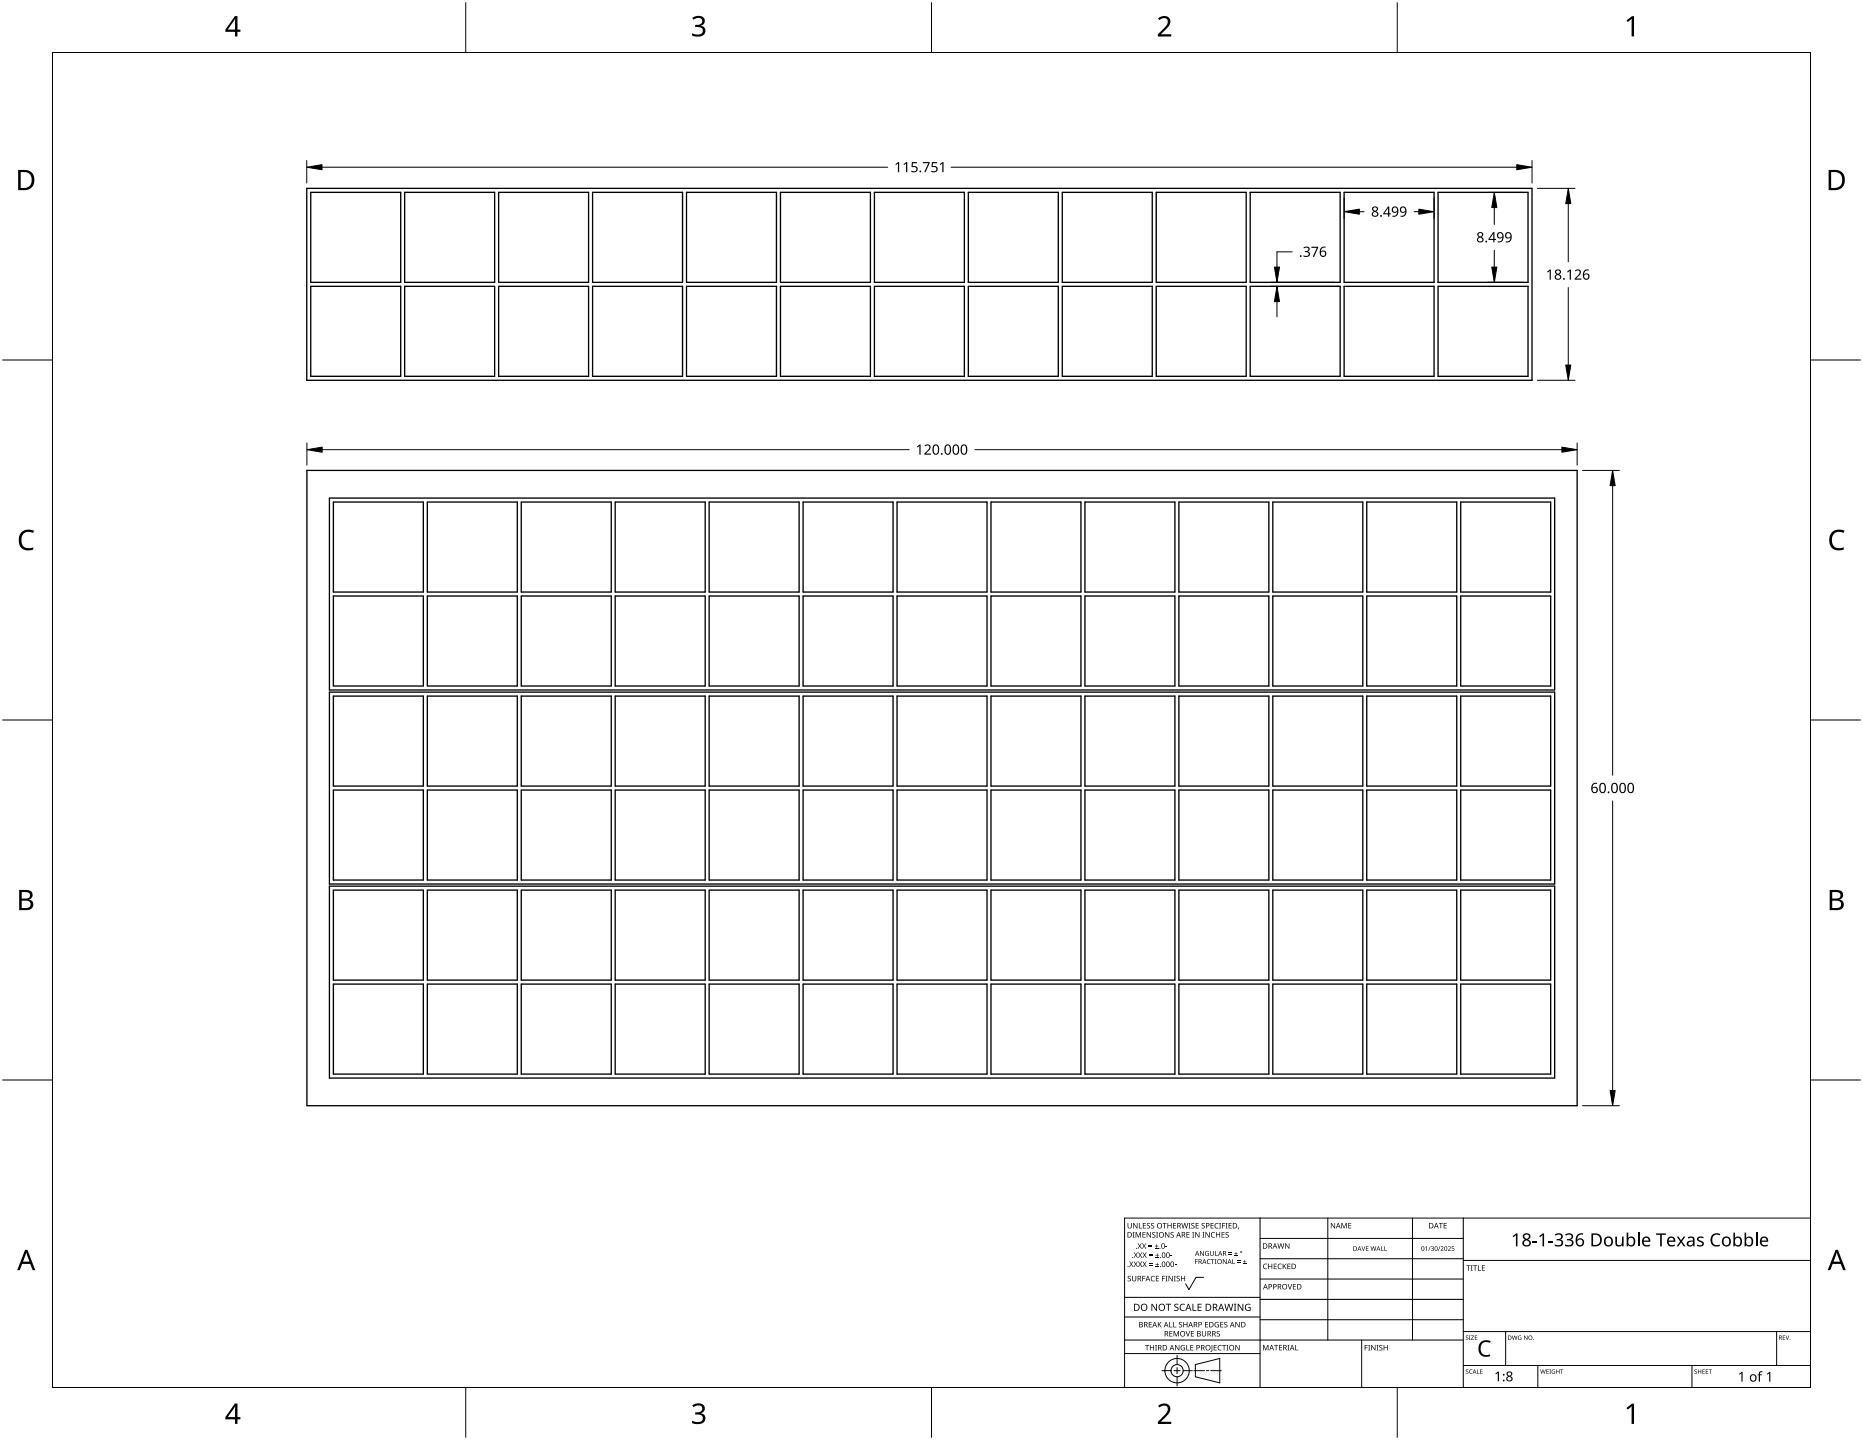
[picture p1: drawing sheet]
<svg xmlns="http://www.w3.org/2000/svg" width="559mm" height="432mm" viewBox="0 0 559 432" stroke-linecap="round" stroke-linejoin="round" font-family="sans-serif">
<g fill="none" stroke="#000" stroke-width=".4">
<path d="M92 56.5h367.5v57.5h-367.5zM93.2 57.7h27v27h-27zM121.4 57.7h27v27h-27zM149.6 57.7h26.9v27h-26.9zM177.7 57.7h27v27h-27zM205.9 57.7h27v27h-27zM234.1 57.7h27v27h-27zM262.3 57.7h27v27h-27zM290.5 57.7h26.9v27h-26.9zM318.6 57.7h27v27h-27zM346.8 57.7h27v27h-27zM375 57.7h27v27h-27z"/>
<path d="M403.2 57.7h26.9v27h-26.9zM431.3 57.7h27v27h-27zM93.2 85.9h27v26.9h-27zM121.4 85.9h27v26.9h-27zM149.6 85.9h26.9v26.9h-26.9zM177.7 85.9h27v26.9h-27zM205.9 85.9h27v26.9h-27zM234.1 85.9h27v26.9h-27zM262.3 85.9h27v26.9h-27zM290.5 85.9h26.9v26.9h-26.9zM318.6 85.9h27v26.9h-27zM346.8 85.9h27v26.9h-27z"/>
<path d="M375 85.9h27v26.9h-27zM403.2 85.9h26.9v26.9h-26.9zM431.3 85.9h27v26.9h-27zM92.1 141.1h381v190.5h-381zM98.8 149.4h367.5v57.5h-367.5zM100 150.5h27v27h-27zM128.2 150.5h27v27h-27zM156.4 150.5h26.9v27h-26.9zM184.5 150.5h27v27h-27zM212.7 150.5h27v27h-27zM240.9 150.5h27v27h-27zM269.1 150.5h27v27h-27z"/>
<path d="M297.2 150.5h27v27h-27zM325.4 150.5h27v27h-27zM353.6 150.5h27v27h-27zM381.8 150.5h27v27h-27zM410 150.5h26.9v27h-26.9zM438.1 150.5h27v27h-27zM100 178.7h27v27h-27zM128.2 178.7h27v27h-27zM156.4 178.7h26.9v27h-26.9zM184.5 178.7h27v27h-27zM212.7 178.7h27v27h-27zM240.9 178.7h27v27h-27z"/>
<path d="M269.1 178.7h27v27h-27zM297.2 178.7h27v27h-27zM325.4 178.7h27v27h-27zM353.6 178.7h27v27h-27zM381.8 178.7h27v27h-27zM410 178.7h26.9v27h-26.9zM438.1 178.7h27v27h-27zM98.8 207.5h367.5v57.6h-367.5zM100 208.7h27v27h-27zM128.2 208.7h27v27h-27zM156.4 208.7h26.9v27h-26.9zM184.5 208.7h27v27h-27z"/>
<path d="M212.7 208.7h27v27h-27zM240.9 208.7h27v27h-27zM269.1 208.7h27v27h-27zM297.2 208.7h27v27h-27zM325.4 208.7h27v27h-27zM353.6 208.7h27v27h-27zM381.8 208.7h27v27h-27zM410 208.7h26.9v27h-26.9zM438.1 208.7h27v27h-27zM100 236.9h27v27h-27zM128.2 236.9h27v27h-27zM156.4 236.9h26.9v27h-26.9z"/>
<path d="M184.5 236.9h27v27h-27zM212.7 236.9h27v27h-27zM240.9 236.9h27v27h-27zM269.1 236.9h27v27h-27zM297.2 236.9h27v27h-27zM325.4 236.9h27v27h-27zM353.6 236.9h27v27h-27zM381.8 236.9h27v27h-27zM410 236.9h26.9v27h-26.9zM438.1 236.9h27v27h-27zM98.8 265.7h367.5v57.6h-367.5zM100 266.9h27v27h-27z"/>
<path d="M128.2 266.9h27v27h-27zM156.4 266.9h26.9v27h-26.9zM184.5 266.9h27v27h-27zM212.7 266.9h27v27h-27zM240.9 266.9h27v27h-27zM269.1 266.9h27v27h-27zM297.2 266.9h27v27h-27zM325.4 266.9h27v27h-27zM353.6 266.9h27v27h-27zM381.8 266.9h27v27h-27zM410 266.9h26.9v27h-26.9zM438.1 266.9h27v27h-27z"/>
<path d="M100 295.1h27v27h-27zM128.2 295.1h27v27h-27zM156.4 295.1h26.9v27h-26.9zM184.5 295.1h27v27h-27zM212.7 295.1h27v27h-27zM240.9 295.1h27v27h-27zM269.1 295.1h27v27h-27zM297.2 295.1h27v27h-27zM325.4 295.1h27v27h-27zM353.6 295.1h27v27h-27zM381.8 295.1h27v27h-27zM410 295.1h26.9v27h-26.9z"/>
<path d="M438.1 295.1h27v27h-27z"/>
</g>
<path d="M15.7 15.7h527.4v400.4h-527.4z" fill="none" stroke="#000" stroke-width=".3"/>
<path d="M139.7 .8v14.9M279.4 .8v14.9M419.1 .8v14.9M.8 108h14.9M543.1 108h14.9M.8 215.9h14.9M543.1 215.9h14.9M.8 323.9h14.9M543.1 323.9h14.9M139.7 416.1v14.9M279.4 416.1v14.9M419.1 416.1v14.9" fill="none" stroke="#000" stroke-width=".3"/>
<g fill="#000">
<path d="M207.6 5.4a2.36 2.36 0 0 1 3.8 .5 1.49 1.49 0 0 1-1.3 1.8 1.62 1.62 0 0 1 1.5 1.8 1.62 1.62 0 0 1-1.8 1.5l-2.2-.3v-.7a2.16 2.16 0 0 0 3.2-.5 1.23 1.23 0 0 0-1.7-1.4h-.6v-.6a1.55 1.55 0 0 0 2.1-1.2 1.51 1.51 0 0 0-2.6-.4zM347.4 5.5a2.07 2.07 0 0 1 2.1-.8 2.07 2.07 0 0 1 1.6 1.7 4 4 0 0 1-1.6 2.6l-1.3 1.3h3.1v.7h-4v-.7l1.6-1.6a2.6 2.6 0 0 0 1.2-2.8 1.64 1.64 0 0 0-2.3 .1zM487.9 6.1l1.6-1.2h.6v6h-.7v-5.3l-1.1 1zM6.4 159.7a3.4 3.4 0 0 1 3.8-.5l-.3 .6a2.3 2.3 0 0 0-2.7 .1 2.3 2.3 0 0 0-.7 2.6 2.15 2.15 0 0 0 3.1 1.7l.4-.1v.7a3 3 0 0 1-3.5-.4 3 3 0 0 1-.8-3.4zM549.4 159.7a3.4 3.4 0 0 1 3.9-.5l-.3 .6a2.3 2.3 0 0 0-2.7 .1 2.3 2.3 0 0 0-.8 2.6 2.15 2.15 0 0 0 3.1 1.7l.4-.1v.7a3 3 0 0 1-3.4-.4 3 3 0 0 1-.8-3.4zM207.6 421.4a2.36 2.36 0 0 1 3.8 .6 1.49 1.49 0 0 1-1.3 1.8 1.62 1.62 0 0 1 1.5 1.8 1.62 1.62 0 0 1-1.8 1.4l-2.2-.3v-.7a2.16 2.16 0 0 0 3.2-.5 1.23 1.23 0 0 0-1.7-1.4h-.6v-.6a1.55 1.55 0 0 0 2.1-1.1 1.51 1.51 0 0 0-2.6-.5zM347.4 421.6a2.07 2.07 0 0 1 2.1-.8 2.07 2.07 0 0 1 1.6 1.7 4 4 0 0 1-1.6 2.5l-1.3 1.3h3.1v.7h-4v-.6l1.6-1.6a2.6 2.6 0 0 0 1.2-2.9 1.64 1.64 0 0 0-2.3 .2zM487.9 422.2l1.6-1.3h.6v6.1h-.7v-5.3l-1.1 1z"/>
<path d="M70.4 4.8h.8v4.1h.9v.6h-.9v1.4h-.7v-1.4h-2.9v-.6zM70.5 5.6l-2.2 3.3h2.2z"/>
<path d="M5.4 51h1.9a3 3 0 0 1 3 3.1 3 3 0 0 1-3.2 2.9h-1.7zM6.2 51.6v4.8h.8a2.39 2.39 0 0 0 2.5-2.2 2.39 2.39 0 0 0-2-2.6z"/>
<path d="M548.5 51h1.9a3 3 0 0 1 3 3.1 3 3 0 0 1-3.2 2.9h-1.7zM549.3 51.6v4.8h.8a2.39 2.39 0 0 0 2.4-2.2 2.39 2.39 0 0 0-2-2.6z"/>
<path d="M5.8 266.9h1.7a1.71 1.71 0 0 1 2.3 1.7 1.39 1.39 0 0 1-1.2 1.1 1.64 1.64 0 0 1 1.4 2 1.64 1.64 0 0 1-2.1 1.2h-2.1zM6.5 270.1v2.2h1.2a1.15 1.15 0 0 0 1.5-1.2 1.15 1.15 0 0 0-1.5-1zM6.5 267.5v1.9h1.1a1.04 1.04 0 0 0 1.4-1 1.04 1.04 0 0 0-1.5-.9z"/>
<path d="M548.8 266.9h1.7a1.71 1.71 0 0 1 2.3 1.7 1.39 1.39 0 0 1-1.1 1.1 1.64 1.64 0 0 1 1.3 2 1.64 1.64 0 0 1-2.1 1.2h-2.1zM549.6 270.1v2.2h1.2a1.15 1.15 0 0 0 1.4-1.2 1.15 1.15 0 0 0-1.5-1zM549.6 267.5v1.9h1.1a1.04 1.04 0 0 0 1.3-1 1.04 1.04 0 0 0-1.4-.9z"/>
<path d="M7.5 374.8h.7l2.4 6.1h-.8l-.7-1.9h-2.4l-.8 1.9h-.7zM7.9 375.6l-1 2.7h1.9z"/>
<path d="M550.6 374.8h.7l2.3 6.1h-.8l-.7-1.9h-2.4l-.7 1.9h-.8zM550.9 375.6l-.9 2.7h1.9z"/>
<path d="M70.4 420.9h.8v4h.9v.7h-.9v1.4h-.7v-1.4h-2.9v-.6zM70.5 421.7l-2.2 3.2h2.2z"/>
</g>
<g fill="none" stroke="#000" stroke-width=".3">
<path d="M378 365.3v50.8h-40.7v-50.8h205.8M378 371.3h60.9M378 377.4h60.9M398.3 365.3v36.5M423.7 365.3v36.5M438.9 365.3v50.8M438.9 378h104.2M337.3 394.9h40.7M337.3 389h40.7M361 383h-2.3l-2.1 3.7-1-1.7M378 383.5h60.9M378 389.6h60.9"/>
<path d="M378 395.7h60.9M438.9 399.3h104.2M451.6 399.3v10.1M532.9 399.3v10.1M337.3 405.9h40.7M337.3 401.8h101.6M348.5 411h2.7M352.1 411h1.9M353.1 406.4v2.8M353.1 410.1v1.8M353.1 412.8v2.8M354.9 411h2.7"/>
<path d="M358.1 411h3.2M358.5 409.2l7.4-1.8v7.3l-7.4-1.9zM361.8 411h.8M363.1 411h3.2M408.4 401.8v14.3M438.9 409.4h104.2M461.3 409.4v6.7M507.5 409.4v6.7"/>
<circle cx="353.1" cy="411" r="1.83"/>
<circle cx="353.1" cy="411" r="3.7"/>
</g>
<g fill="#000">
<path d="M338.2 366.7h.2v1.1a.42 .42 0 0 0 .4 .4 .42 .42 0 0 0 .5-.4v-1.1h.2v1.1a.62 .62 0 0 1-.7 .6 .62 .62 0 0 1-.6-.6zM338.7 378.3h.2l.4 .6 .4-.6h.2l-.5 .8 .6 .8h-.2l-.5-.7-.4 .7h-.2l.5-.8zM339.7 369.5h.6l-.2 .1v1.3l.2 .2h-.6l.2-.2v-1.3zM339.9 366.7h.2l.9 1.4v-1.4h.2v1.7h-.3l-.8-1.4v1.4h-.2zM340 378.3h.3l.4 .6 .4-.6h.2l-.5 .8 .5 .8h-.2l-.4-.7-.5 .7h-.2l.5-.8zM340 375.6h.3l.4 .6 .4-.6h.2l-.5 .7 .5 .9h-.2l-.4-.7-.5 .7h-.2l.6-.9zM340.6 369.5h.3l.5 1.3 .5-1.3h.3v1.6h-.2l.1-1.4-.8 1.4-.5-1.4v1.4h-.2zM341.6 366.7h.2v1.5h.7v.2h-.9zM341.2 372.8h.3l.3 .7 .4-.7h.3l-.5 .8 .5 .9h-.2l-.5-.7-.4 .7h-.2l.5-.9zM341.4 378.3h.2l.4 .6 .4-.6h.2l-.5 .8 .5 .8h-.2l-.4-.7-.5 .7h-.2l.6-.8zM341.4 375.6h.2l.4 .6 .4-.6h.2l-.5 .7 .6 .9h-.3l-.4-.7-.4 .7h-.3l.6-.9zM342.7 369.5h.9v.1h-.7v.6h.7v.1h-.7v.6h.7v.2h-.9z"/>
<path d="M342.8 366.7h.9v.2h-.7v.5h.7v.2h-.7v.6h.7v.2h-.9zM342.6 372.8h.2l.4 .7 .4-.7h.2l-.5 .8 .5 .9h-.2l-.4-.7-.5 .7h-.2l.6-.9zM342.7 378.3h.2l.4 .6 .4-.6h.2l-.5 .8 .6 .8h-.3l-.4-.7-.4 .7h-.2l.5-.8zM342.7 375.6h.2l.4 .6 .4-.6h.2l-.5 .7 .6 .9h-.3l-.4-.7-.4 .7h-.2l.5-.9zM344.6 373.8h1v.2h-1zM344.6 373.4h1v.1h-1zM344.7 379.3h1v.1h-1zM344.7 378.8h1v.2h-1zM344.7 376.5h1v.2h-1zM344.7 376.1h1v.1h-1zM344.1 366.9l.5-.2 .3 .1v.2a.38 .38 0 0 0-.5-.2 .38 .38 0 0 0-.2 .5 .38 .38 0 0 0 .5 .2 .53 .53 0 0 1 .2 .8 .53 .53 0 0 1-.9 0l.1-.2a.41 .41 0 0 0 .5 .1 .41 .41 0 0 0 .1-.5 .41 .41 0 0 0-.5-.2zM343.9 369.5h.3l.8 1.3v-1.3h.2v1.6h-.2l-.9-1.4v1.4h-.2z"/>
<path d="M345.3 366.9l.6-.2 .3 .1-.1 .2a.38 .38 0 0 0-.5-.2 .38 .38 0 0 0-.1 .5 .38 .38 0 0 0 .4 .2 .53 .53 0 0 1 .2 .8 .53 .53 0 0 1-.8 0v-.2a.41 .41 0 0 0 .6 .1 .41 .41 0 0 0 .1-.5 .41 .41 0 0 0-.6-.2zM346.4 374.3h1.1v.2h-1.1zM346.6 379.8h1v.1h-1zM346.6 377h1v.2h-1zM345.7 369.6l.5-.1h.4l-.1 .2a.38 .38 0 0 0-.5-.1 .38 .38 0 0 0-.2 .5 .38 .38 0 0 0 .5 .2 .53 .53 0 0 1 .2 .7 .53 .53 0 0 1-.8 .1v-.2a.41 .41 0 0 0 .5 .1 .41 .41 0 0 0 .1-.6 .41 .41 0 0 0-.5-.2zM346.9 373.1h.1v.5h.5v.1h-.5v.5h-.1v-.5h-.5v-.1h.5zM347 378.6h.2v.4h.4v.2h-.4v.5h-.2v-.5h-.4v-.2h.4zM347 375.8h.2v.5h.4v.2h-.4v.4h-.2v-.4h-.4v-.2h.4zM346.8 369.5h.6l-.2 .1v1.3l.2 .2h-.6l.2-.2v-1.3zM348.7 366.7h1.2v.2h-.5v1.5h-.2v-1.5h-.5zM349.6 373.8h.6v.1h-.6zM349.5 369.5h.2l.9 1.3-.1-1.3h.2v1.6h-.2l-.9-1.4v1.4h-.1z"/>
<path d="M351.1 376.5h.5v.2h-.5zM350.2 366.7h.2v.7h.8v-.7h.2v1.7h-.2v-.8h-.8v.8h-.2zM351.2 369.6l.5-.1h.4l-.1 .2a.38 .38 0 0 0-.5-.1 .38 .38 0 0 0-.2 .5 .38 .38 0 0 0 .5 .2 .53 .53 0 0 1 .2 .7 .53 .53 0 0 1-.8 .1v-.2a.41 .41 0 0 0 .5 .1 .41 .41 0 0 0 .1-.6 .41 .41 0 0 0-.5-.2zM352.3 379.2h.6v.2h-.6zM351.9 366.7h.9v.2h-.7v.5h.6v.2h-.6v.6h.7v.2h-.9zM354.3 366.7h.2l.4 1.4 .3-1.4h.3l.3 1.4 .4-1.4h.2l-.4 1.7h-.3l-.3-1.4-.4 1.4h-.2zM355.9 369.5h.9v.1h-.7v.6h.6v.1h-.6v.6h.7v.2h-.9zM356.5 366.7h.6l-.2 .2v1.3l.2 .2h-.6l.2-.2v-1.3zM357.6 369.5h.6l-.2 .1v1.3l.2 .2h-.6l.2-.2v-1.3zM357.4 366.9l.6-.2 .3 .1-.1 .2a.38 .38 0 0 0-.5-.2 .38 .38 0 0 0-.1 .5 .38 .38 0 0 0 .4 .2 .53 .53 0 0 1 .2 .8 .53 .53 0 0 1-.8 0v-.2a.41 .41 0 0 0 .6 .1 .41 .41 0 0 0 .1-.5 .41 .41 0 0 0-.6-.2zM358.4 377.6h.9v.1h-.7v.6h.6v.1h-.6v.6h-.2zM358.7 366.7h.9v.2h-.7v.5h.6v.2h-.6v.6h.7v.2h-.9z"/>
<path d="M358.5 369.5h.2l.9 1.3v-1.3h.2v1.6h-.3l-.8-1.4v1.4h-.2zM359.9 375.1h.3l.7 1.2v-1.2h.2v1.5h-.2l-.8-1.2v1.2h-.2zM360.7 369.5h.6l-.2 .1v1.3l.2 .2h-.6l.2-.2v-1.3zM360.5 366.9l.6-.2 .3 .1-.1 .2a.38 .38 0 0 0-.5-.2 .38 .38 0 0 0-.1 .5 .38 .38 0 0 0 .4 .2 .53 .53 0 0 1 .2 .8 .53 .53 0 0 1-.8 0v-.2a.41 .41 0 0 0 .6 .1 .41 .41 0 0 0 .1-.5 .41 .41 0 0 0-.6-.2zM361.6 375.3l.6-.2 .4 .1-.2 .1a.6 .6 0 0 0-.8 .6 .6 .6 0 0 0 .8 .5v-.4l-.3-.2h.5v.7a.8 .8 0 0 1-1-.1 .8 .8 0 0 1 0-1.1zM362.2 377.8l.5-.2h.4l-.1 .2a.58 .58 0 0 0-.8 .5 .58 .58 0 0 0 .9 .5 .69 .69 0 0 1-1-.1 .69 .69 0 0 1 .1-.9zM361.6 369.5h.2l.9 1.3v-1.3h.2v1.6h-.3l-.8-1.4v1.4h-.2zM363.2 377.6h1.1v.1h-.5v1.3h-.2v-1.3h-.4zM363.4 369.7l.6-.3 .4 .1v.2a.65 .65 0 0 0-1 .6 .65 .65 0 0 0 1 .6 .77 .77 0 0 1-1.1-.1 .77 .77 0 0 1 .1-1.1zM363.1 366.7h.9v.2h-.7v.5h.7v.2h-.7v.6h.7v.2h-.9zM363 375.1h.1v1a.38 .38 0 0 0 .4 .3 .38 .38 0 0 0 .4-.3v-1h.2v1a.56 .56 0 0 1-.6 .5 .56 .56 0 0 1-.5-.5zM364.5 375.1h.2v1.3h.6v.2h-.8z"/>
<path d="M364.4 377.6h.5l-.2 .1v1.2l.2 .1h-.5l.2-.1v-1.2zM364.5 366.9l.6-.2 .4 .1-.1 .2a.65 .65 0 0 0-.9 .6 .65 .65 0 0 0 1 .5 .77 .77 0 0 1-1.1-.1 .77 .77 0 0 1 .1-1.1zM364.7 369.5h.2v.7h.9v-.7h.2v1.6h-.2v-.8h-.9v.8h-.2zM365.7 366.7h.6l-.2 .2v1.3l.2 .2h-.6l.2-.2v-1.3zM366.6 366.7h.9v.2h-.7v.6h.6v.2h-.6v.7h-.2zM366.4 369.5h.9v.1h-.7v.6h.7v.1h-.7v.6h.7v.2h-.9zM366.8 377.6h.2l.8 1.2v-1.2h.1v1.4h-.2l-.7-1.2v1.2h-.2zM367.6 366.7h.6l-.2 .2v1.3l.2 .2h-.6l.2-.2v-1.3zM368.6 376l.9 .1zM368.6 375.6l.9 .1zM367.7 369.6l.5-.1h.3v.2a.38 .38 0 0 0-.5-.1 .38 .38 0 0 0-.2 .5 .38 .38 0 0 0 .5 .2 .53 .53 0 0 1 .2 .7 .53 .53 0 0 1-.8 .1v-.2a.41 .41 0 0 0 .5 .1 .41 .41 0 0 0 .1-.6 .41 .41 0 0 0-.5-.2zM368.5 366.7h.9v.2h-.7v.5h.7v.2h-.7v.6h.7v.2h-.9z"/>
<path d="M369.6 377.6h.2v1.3h.7v.1h-.9zM370.2 376.4l1 .2zM370.6 375.4l.2 .4h.4l-.4 .1v.4l-.2-.4h-.4l.4-.1zM371.2 378.4l.9 .2zM371.2 378l.9 .2zM371.4 368.1h.3l-.4 .6zM372.8 378.9l1 .1zM373.3 377.8l.1 .4h.4l-.4 .2v.4l-.1-.4h-.5l.5-.2zM379.1 379.1l.5-.2 .5 .1-.1 .2a.65 .65 0 0 0-.9 .6 .65 .65 0 0 0 .9 .5 .77 .77 0 0 1-1.1-.1 .77 .77 0 0 1 .2-1.1zM383.4 379.1l.6-.2 .5 .1-.1 .2a.65 .65 0 0 0-1 .6 .65 .65 0 0 0 1 .5 .77 .77 0 0 1-1.1-.1 .77 .77 0 0 1 .1-1.1zM383.2 372.8h.2l.3 1.4 .4-1.4h.2l.4 1.4 .3-1.4h.2l-.4 1.6h-.2l-.4-1.3-.4 1.3h-.2zM385.5 372.8h.2l.9 1.4v-1.4h.2v1.6h-.3l-.9-1.3 .1 1.3h-.2z"/>
<path d="M399.2 366.7h.2l.9 1.4v-1.4h.2v1.6h-.3l-.8-1.3v1.3h-.2zM402.3 366.7h.4l.5 1.3 .5-1.3h.3v1.6h-.2v-1.4l-.7 1.4-.6-1.4v1.4h-.2zM404.4 366.7h.9v.2h-.7v.5h.7v.2h-.7v.6h.7v.1h-.9zM408.4 373.7h.1l.4 1.2 .4-1.2h.2l-.5 1.4h-.1zM409.7 373.7h.8l-.6 .2v.4h.5l-.5 .1v.5l.6 .2h-.8zM411.1 373.7h.2l.2 1.2 .4-1.2h.1l.4 1.2 .2-1.2h.2l-.3 1.4h-.2l-.4-1.2-.3 1.2h-.1zM414.2 373.7h.2v1.2l.6 .2h-.8zM415.2 373.7h.2v1.2l.6 .2h-.8zM427.5 374l.5-.3v1.4h-.2v-1.2zM428.9 373.7h.2l-.7 1.4zM429.2 373.8a.42 .42 0 0 1 .7-.1 .42 .42 0 0 1-.1 .7 .44 .44 0 0 1 .2 .6 .44 .44 0 0 1-.7 .1l-.1-.2a.35 .35 0 0 0 .5 .1 .35 .35 0 0 0 .1-.5l-.4-.2a.3 .3 0 0 0 .5-.1 .3 .3 0 0 0-.2-.4 .3 .3 0 0 0-.4 .2zM431.8 373.7h.2l-.7 1.4z"/>
<path d="M431.6 366.7h1.2v.2h-.5v1.4h-.2v-1.4h-.5zM432.1 373.9a.49 .49 0 0 1 .8 0 .49 .49 0 0 1-.3 .7l-.3 .3 .7 .2h-.9l.4-.5a.37 .37 0 0 0 .3-.5 .37 .37 0 0 0-.6-.1zM433 366.7h.9v.2h-.7v.5h.7v.2h-.7v.6h.7v.1h-.9zM434.3 373.9a.49 .49 0 0 1 .8 0 .49 .49 0 0 1-.3 .7l-.3 .3 .7 .2h-.9l.3-.5a.37 .37 0 0 0 .4-.5 .37 .37 0 0 0-.6-.1zM435.5 373.7h.7l-.6 .2v.4a.45 .45 0 0 1 .6 .2 .45 .45 0 0 1-.2 .6 .45 .45 0 0 1-.6-.2 .39 .39 0 0 0 .6 0 .39 .39 0 0 0 0-.5 .39 .39 0 0 0-.6 0zM453.7 370.7l1.1-.8h.4v3.8h-.5v-3.3l-.7 .6zM459.7 372.1h1.3v.4h-1.3zM461.7 370.7l1-.8h.4v3.8h-.4v-3.3l-.8 .6zM464.5 372.1h1.4v.4h-1.4zM466.3 370.2a1.35 1.35 0 0 1 1.5-.4 1.35 1.35 0 0 1 .9 1.1l-.3 .6-.4 .2a1.1 1.1 0 0 1 .9 1.4 1.1 1.1 0 0 1-1.5 .7l-1.1-.2v-.5a1.17 1.17 0 0 0 1.3 .4 1.17 1.17 0 0 0 .8-1 1.18 1.18 0 0 0-1.5-.6v-.4a.84 .84 0 0 0 1.1-.1 .84 .84 0 0 0 .1-1l-.8-.2-.7 .3zM469.4 370.2a1.35 1.35 0 0 1 1.5-.4 1.35 1.35 0 0 1 1 1.1l-.4 .6-.4 .2a1.1 1.1 0 0 1 .9 1.4 1.1 1.1 0 0 1-1.5 .7l-1.1-.2v-.5a1.17 1.17 0 0 0 1.3 .4 1.17 1.17 0 0 0 .8-1 1.18 1.18 0 0 0-1.5-.6v-.4a.84 .84 0 0 0 1.1-.1 .84 .84 0 0 0 .1-1l-.8-.2-.7 .3zM484.5 370.8h.5v1.9a.78 .78 0 0 0 1 .7 .78 .78 0 0 0 .5-1.1v-1.5h.5v2.9h-.4l-.1-.3a1.12 1.12 0 0 1-1.2 .3 1.12 1.12 0 0 1-.8-1z"/>
<path d="M491.3 369.6h.4v4.1h-.4zM496.7 369.9h3v.4h-1.3v3.4h-.4v-3.4h-1.3zM502.9 370.8h.6l.7 1.1 .8-1.1h.5l-1 1.4 1.1 1.5h-.6l-.8-1.1-.8 1.1h-.5l1-1.5zM509.2 371.1l.6-.3 1.2 .2-.1 .3-.7-.1a.47 .47 0 0 0-.7 .2 .47 .47 0 0 0 .5 .6 .97 .97 0 0 1 1.1 1.1 .97 .97 0 0 1-1.5 .7l-.6-.2v-.4l.7 .2a.56 .56 0 0 0 .9-.3 .56 .56 0 0 0-.7-.7l-.2-.1a.78 .78 0 0 1-.5-1.2zM513.6 370.3a2.17 2.17 0 0 1 2.4-.3l-.2 .4a1.55 1.55 0 0 0-2 .3 1.55 1.55 0 0 0 0 2 1.51 1.51 0 0 0 2.1 .5v.4a2.03 2.03 0 0 1-2.6-.6 2.03 2.03 0 0 1 .3-2.7zM526.6 369.6h.5v4.1h-.5zM338.3 382.7l.6-.1 .3 .1-.1 .1a.38 .38 0 0 0-.5-.1 .38 .38 0 0 0-.1 .5 .38 .38 0 0 0 .5 .2 .53 .53 0 0 1 .1 .8 .53 .53 0 0 1-.8 0v-.2a.41 .41 0 0 0 .6 .1 .41 .41 0 0 0 .1-.6 .41 .41 0 0 0-.5-.1zM339.6 382.6h.2v1a.42 .42 0 0 0 .4 .5 .42 .42 0 0 0 .4-.5v-1h.2v1a.62 .62 0 0 1-.6 .6 .62 .62 0 0 1-.6-.6zM342.6 382.6h.9v.2h-.7v.5h.7v.2h-.7v.7h-.2zM344.6 396.4h.9v.2h-.7v.5h.6v.2h-.6v.5h.7v.2h-.9zM345.4 382.8l.6-.2 .4 .1-.1 .1a.65 .65 0 0 0-.9 .6 .65 .65 0 0 0 .9 .6 .77 .77 0 0 1-1.1-.1 .77 .77 0 0 1 .2-1.1zM345.4 391h.3l1.1 1.7v-1.7h.2v2.1h-.3l-1.1-1.8v1.8h-.2z"/>
<path d="M346.7 382.6h.9v.2h-.7v.5h.7v.1h-.7v.6h.7v.2h-.9zM347.3 396.4h.2v.8l.7-.8h.2l-.6 .7 .7 .9h-.3l-.5-.7-.2 .7h-.2zM348.5 382.6h1v.2h-.8v.5h.7v.2h-.7v.7h-.2zM349.6 382.6h.6l-.2 .2v1.2l.2 .2h-.6l.2-.2v-1.2zM349.7 391h1.5v.2h-.6v1.9h-.3v-1.9h-.6zM350.7 396.4h.2v1.4h.7v.2h-.9zM350.5 382.6h.2l.9 1.3v-1.3h.2v1.6h-.3l-.8-1.3v1.3h-.2zM351.9 396.4h.2v1.4h.7v.2h-.9zM352.1 382.6h.6l-.2 .2v1.2l.2 .2h-.6l.2-.2v-1.2zM352.3 391.2l.4-.3 .8 .1-.3 .2a.44 .44 0 0 0-.7 .2 .44 .44 0 0 0 .5 .5 .66 .66 0 0 1 .4 1 .66 .66 0 0 1-1 .2l-.2-.1v-.3l.3 .1a.47 .47 0 0 0 .7-.2 .47 .47 0 0 0-.6-.6l-.4-.3zM353 382.7l.5-.1 .4 .1-.1 .1a.38 .38 0 0 0-.5-.1 .38 .38 0 0 0-.2 .5 .38 .38 0 0 0 .5 .2 .53 .53 0 0 1 .2 .8 .53 .53 0 0 1-.8 0v-.2a.41 .41 0 0 0 .5 .1 .41 .41 0 0 0 .2-.6 .41 .41 0 0 0-.6-.1zM353.7 396.6l.5-.2 .4 .1-.1 .1a.38 .38 0 0 0-.5-.1 .38 .38 0 0 0-.2 .5 .38 .38 0 0 0 .5 .2 .53 .53 0 0 1 .2 .8 .53 .53 0 0 1-.8 0v-.2a.41 .41 0 0 0 .5 .1 .41 .41 0 0 0 .2-.6 .41 .41 0 0 0-.6-.1z"/>
<path d="M354.1 391.2l.7-.3 .6 .2-.1 .2a.84 .84 0 0 0-1.2 .7 .84 .84 0 0 0 1.2 .8v.2a1.1 1.1 0 0 1-1.3-.3 1.1 1.1 0 0 1 .1-1.5zM354.2 382.6h.2v.7h.9v-.7h.2v1.6h-.2v-.7h-.9v.7h-.2zM355.6 399.1h.2l.5 1.4 .5-1.4h.2l-.6 1.7h-.2zM354.9 396.4h.2v.7h.9v-.7h.2v1.6h-.2v-.7h-.9v.7h-.2zM357.7 391h.2v1.8h1v.3h-1.2zM359.2 391h1.2v.2h-.9v.7h.9v.2h-.9v.7h.9v.3h-1.2zM360.5 399.1h.2v1.1a.42 .42 0 0 0 .4 .4 .42 .42 0 0 0 .5-.4v-1.1h.2v1.1a.62 .62 0 0 1-.7 .6 .62 .62 0 0 1-.6-.6zM361.4 396.4h.9v.2h-.7v.5h.7v.2h-.7v.5h.7v.2h-.9zM364.5 396.6l.7-.2 .4 .1-.1 .2a.67 .67 0 0 0-1 .5 .67 .67 0 0 0 .9 .6v-.4h-.3v-.2h.5v.8a.88 .88 0 0 1-1.2-.2 .88 .88 0 0 1 .1-1.2zM366 396.4h.9v.2h-.7v.5h.7v.2h-.7v.5h.7v.2h-.9zM367.3 396.6l.5-.2 .3 .1v.1a.38 .38 0 0 0-.5-.1 .38 .38 0 0 0-.2 .5 .38 .38 0 0 0 .5 .2 .53 .53 0 0 1 .2 .8 .53 .53 0 0 1-.8 0v-.2a.41 .41 0 0 0 .5 .1 .41 .41 0 0 0 .1-.6 .41 .41 0 0 0-.5-.1zM367.3 391h.2l.5 1.7 .4-1.7h.3l.5 1.7 .4-1.7h.3l-.5 2.1h-.3l-.5-1.8-.5 1.8h-.3z"/>
<path d="M370.1 391h.7l-.2 .2v1.7l.2 .2h-.7l.2-.2v-1.7zM370.6 396.4h.2l.9 1.3-.1-1.3h.2v1.6h-.2l-.9-1.3v1.3h-.1zM371.2 391h.4l1.1 1.7v-1.7h.2v2.1h-.3l-1.1-1.8v1.8h-.3zM373.7 391.2l.9-.3 .5 .2-.1 .2a.87 .87 0 0 0-1.3 .6 .87 .87 0 0 0 1.2 .9v-.6h-.5v-.2h.7v1a1.15 1.15 0 0 1-1.5-.2 1.15 1.15 0 0 1 .1-1.6zM380.4 378.9h.2v.7h.8v-.7h.2v1.6h-.2v-.7h-.8v.7h-.2zM382.1 378.9h.9v.2h-.7v.5h.6v.2h-.6v.6h.7v.1h-.9zM384.7 378.9h.3v.8l.7-.8h.2l-.6 .7 .6 .9h-.2l-.6-.7-.1 .7h-.3zM386.2 385h.2l.5 1.4 .5-1.4h.2l-.6 1.6h-.2zM386.2 378.9h.9v.2h-.7v.5h.6v.2h-.6v.6h.7v.1h-.9zM387.8 385h.9v.2h-.7v.5h.7v.2h-.7v.6h.7v.1h-.9zM439.8 379.4h1.2v.2h-.5v1.4h-.2v-1.4h-.5zM441.1 379.4h.6l-.2 .2v1.3l.2 .1h-.6l.2-.1v-1.3z"/>
<path d="M441.8 379.4h1.3v.2h-.5v1.4h-.2v-1.4h-.6zM443.3 379.4h.2v1.5h.7v.1h-.9zM444.5 379.4h.9v.2h-.7v.5h.7v.2h-.7v.6h.7v.1h-.9zM343.5 403.3h1.2v.2h-.5v1.4h-.2v-1.4h-.5zM344.9 403.3h.2v.7h.8v-.7h.3v1.6h-.3v-.7h-.8v.7h-.2zM346.5 403.3h.5l-.1 .2v1.3l.1 .1h-.5l.2-.1v-1.3zM350.8 399.1h.9v.2h-.7v.5h.6v.2h-.6v.6h.7v.2h-.9zM352 399.1h.3l.5 1.4 .5-1.4h.3v1.7h-.2v-1.5l-.7 1.5-.5-1.5v1.5h-.2zM352.5 403.3h.2l.9 1.4v-1.4h.2v1.6h-.3l-.9-1.3 .1 1.3h-.2zM354.3 403.5l.8-.2 .3 .1v.2a.67 .67 0 0 0-1.1 .5 .67 .67 0 0 0 .9 .6v-.4h-.3v-.2h.6v.8a.88 .88 0 0 1-1.2-.2 .88 .88 0 0 1 0-1.2zM355.8 403.3h.2v1.5h.8v.1h-1zM357 403.3h.9v.2h-.7v.5h.7v.2h-.7v.6h.7v.1h-.9z"/>
<path d="M357.2 399.1h.9v.2h-.7v.5h.7v.2h-.7v.6h.7v.2h-.9zM363.4 403.3h.2v1.7l-.5 .4-.1-.2 .4-.2zM364.1 403.3h.9v.2h-.7v.5h.6v.2h-.6v.6h.7v.1h-.9zM365 399.3l.6-.2 .3 .1-.1 .2a.38 .38 0 0 0-.5-.2 .38 .38 0 0 0-.1 .5 .38 .38 0 0 0 .4 .2 .53 .53 0 0 1 .2 .8 .53 .53 0 0 1-.8 0v-.2a.41 .41 0 0 0 .6 .1 .41 .41 0 0 0 .1-.5 .41 .41 0 0 0-.5-.2zM365.4 403.5l.6-.2 .5 .1-.1 .2a.65 .65 0 0 0-1 .6 .65 .65 0 0 0 1 .5 .77 .77 0 0 1-1.1-.1 .77 .77 0 0 1 .1-1.1zM366.5 403.3h1.3v.2h-.5v1.4h-.2v-1.4h-.6zM367.9 403.3h.6l-.2 .2v1.3l.2 .1h-.6l.2-.1v-1.3zM370.5 403.3h.3l.8 1.4v-1.4h.2v1.6h-.2l-.9-1.3v1.3h-.2zM378.9 403.3h.3l.5 1.3 .5-1.3h.3v1.6h-.2v-1.4l-.7 1.4-.6-1.4v1.4h-.1zM382.2 403.3h1.2v.2h-.5v1.4h-.2v-1.4h-.5zM383.6 403.3h.9v.2h-.7v.5h.7v.2h-.7v.5h.7v.2h-.9zM386.2 403.3h.6l-.2 .2v1.3l.2 .1h-.6l.2-.1v-1.3z"/>
<path d="M388.5 403.3h.2v1.4h.7v.2h-.9zM409.3 403.3h.9v.2h-.7v.6h.7v.1h-.7v.7h-.2zM410.4 403.3h.6l-.2 .2v1.3l.2 .1h-.6l.2-.1v-1.3zM411.3 403.3h.2l.9 1.4v-1.4h.2v1.6h-.3l-.8-1.3v1.3h-.2zM412.9 403.3h.6l-.2 .2v1.3l.2 .1h-.6l.2-.1v-1.3zM413.8 403.5l.5-.2 .4 .1-.1 .2a.38 .38 0 0 0-.5-.2 .38 .38 0 0 0-.2 .5 .38 .38 0 0 0 .5 .2 .53 .53 0 0 1 .2 .8 .53 .53 0 0 1-.8 0v-.2a.41 .41 0 0 0 .5 .1 .41 .41 0 0 0 .1-.5 .41 .41 0 0 0-.5-.2zM415 403.3h.2v.7h.9v-.7h.2v1.6h-.2v-.7h-.9v.7h-.2zM439.7 400.6l.5-.1 .2 .2a.32 .32 0 0 0-.5-.1 .32 .32 0 0 0 0 .4 .32 .32 0 0 0 .4 .1 .41 .41 0 0 1 0 .7 .41 .41 0 0 1-.7-.2 .31 .31 0 0 0 .5 .1 .31 .31 0 0 0 0-.5l-.4-.2zM439.7 410.8l.5-.2 .2 .2a.32 .32 0 0 0-.5 0 .32 .32 0 0 0 0 .4 .32 .32 0 0 0 .4 .1 .41 .41 0 0 1 0 .6 .41 .41 0 0 1-.7-.2 .31 .31 0 0 0 .5 .2 .31 .31 0 0 0 0-.5l-.4-.3zM440.6 400.5h.5l-.2 .1 .2 1.2h-.5l.2-.2zM440.8 410.8l.5-.2 .3 .1v.1a.52 .52 0 0 0-.8 .5 .52 .52 0 0 0 .8 .5 .61 .61 0 0 1-.9-.1 .61 .61 0 0 1 .1-.9zM441.2 400.5h.9l-.7 1.1 .7 .2h-.9l.7-1.2z"/>
<path d="M443 410.6h.2v1.2l.6 .1h-.8zM442.4 400.5h.7l-.6 .1v.4h.6l-.6 .2v.4l.6 .2h-.7zM444 410.6h.7l-.6 .2v.4h.6l-.6 .1v.5l.6 .1h-.7zM444.1 402.5a2.71 2.71 0 0 1 3-.3l-.2 .5a1.9 1.9 0 0 0-2.3 .2 1.9 1.9 0 0 0-.4 2.3 1.85 1.85 0 0 0 2.7 .9v.6a2.46 2.46 0 0 1-2.9-.5 2.46 2.46 0 0 1-.4-2.9zM448.5 411.9l1.1-.6v2.9h-.3v-2.5l-.6 .4zM453.5 400.5h.2l.2 1.1 .3-1.1h.2l.3 1.1 .3-1.1h.1l-.3 1.3h-.2l-.3-1.1-.3 1.1h-.2zM455.5 400.6l.8-.1-.2 .1a.53 .53 0 0 0-.7 .6 .53 .53 0 0 0 .8 .4v-.4l-.3-.1h.4v.6a.71 .71 0 0 1-.9-.1 .71 .71 0 0 1 .1-1zM457.1 400.5l.9 1.1v-1.1h.2v1.3l-.9-1.1-.2 1.1zM462 410.6h.2l.2 1.1 .3-1.1h.2l.3 1.1 .3-1.1h.1l-.3 1.3h-.2l-.3-1.1-.3 1.1h-.2zM463.8 410.6h.8l-.6 .2v.4h.5l-.5 .1v.5l.6 .1h-.8zM464.7 410.6h.5l-.1 .2 .1 1.1h-.5l.2-.1zM465.6 410.8l.8-.1-.2 .1a.53 .53 0 0 0-.6 .5 .53 .53 0 0 0 .7 .5v-.4l-.3-.2h.5v.7a.71 .71 0 0 1-1-.2 .71 .71 0 0 1 .1-.9z"/>
<path d="M466.8 410.6h.1v.6h.7v-.6h.2v1.3h-.2v-.6h-.7v.6h-.1zM468 410.6h.9l-.4 .2v1.1h-.1v-1.1zM508.3 410.8l.4-.2 .3 .2a.32 .32 0 0 0-.5 0 .32 .32 0 0 0-.1 .4 .32 .32 0 0 0 .5 .1 .41 .41 0 0 1-.1 .6 .41 .41 0 0 1-.6-.2 .31 .31 0 0 0 .5 .2 .31 .31 0 0 0 0-.5l-.4-.3zM509.3 410.6h.2v.6h.6v-.6h.2v1.3h-.2v-.6h-.6v.6h-.2zM510.6 410.6h.8l-.6 .2v.4h.5l-.5 .1v.5l.6 .1h-.8zM511.6 410.6h.8l-.6 .2v.4h.5l-.5 .1v.5l.6 .1h-.8zM512.5 410.6h1l-.4 .2v1.1h-.2v-1.1zM521.6 412l1.1-.6v2.9h-.4l.1-2.5-.6 .4zM527.7 411.4l1-.2-.1 .3h-.5l-.2 .2v.4h.6v.3h-.6v1.9h-.4v-1.9h-.3l.3-.3zM529.9 412l1.1-.6v2.9h-.3v-2.5l-.6 .4zM534.7 400.5h.8l-.6 .1v.4h.5l-.5 .2v.4l.6 .2h-.8zM535.6 400.5h.1l.4 1.1 .4-1.1h.2l-.5 1.3z"/>
<path d="M338.2 369.5h.5a.81 .81 0 0 1 .8 .8 .81 .81 0 0 1-.8 .8h-.5zM338.4 369.6v1.3h.2a.64 .64 0 0 0 .7-.6 .64 .64 0 0 0-.6-.7z"/>
<path d="M346.9 367.6a.85 .85 0 0 1 1.7 0 .85 .85 0 0 1-1.7 0zM347.3 367.6a.6 .6 0 0 0 1.2 0 .6 .6 0 0 0-1.2 0z"/>
<path d="M347.5 370.3a.81 .81 0 0 1 1.6 0 .81 .81 0 0 1-1.6 0zM347.8 370.3a.6 .6 0 0 0 1.2 0 .6 .6 0 0 0-1.2 0z"/>
<path d="M348.5 372.9h.1a.79 .79 0 0 1 .8 .7 .79 .79 0 0 1-.7 .9l-.4-.6zM348.7 373.1h-.1a.62 .62 0 0 0-.1 .7 .62 .62 0 0 0 .6 .4l.1-1-.3-.2z"/>
<path d="M348.7 378.4v-.1a.79 .79 0 0 1 .9 .8 .79 .79 0 0 1-.7 .8l-.4-.5zM348.8 378.5l-.1 .1a.62 .62 0 0 0-.1 .7 .62 .62 0 0 0 .6 .4l.1-1-.2-.3z"/>
<path d="M348.7 375.7v-.1a.77 .77 0 0 1 .9 .8 .77 .77 0 0 1-.8 .8l-.3-.7zM348.8 375.8v.1a.62 .62 0 0 0-.2 .7 .62 .62 0 0 0 .6 .3l.1-.9-.2-.3z"/>
<path d="M350 378.4v-.1a.79 .79 0 0 1 .9 .8 .79 .79 0 0 1-.7 .8l-.4-.5zM350.1 378.5l-.1 .1a.62 .62 0 0 0-.1 .7 .62 .62 0 0 0 .6 .4l.1-1-.2-.3z"/>
<path d="M350 375.7v-.1a.77 .77 0 0 1 .9 .8 .77 .77 0 0 1-.8 .8l-.3-.7zM350.1 375.8v.1a.62 .62 0 0 0-.2 .7 .62 .62 0 0 0 .6 .3l.1-.9-.2-.3z"/>
<path d="M351.3 378.4v-.1a.79 .79 0 0 1 .9 .8 .79 .79 0 0 1-.7 .8l-.4-.5zM351.4 378.5l-.1 .1a.62 .62 0 0 0-.1 .7 .62 .62 0 0 0 .6 .4l.1-1-.2-.3z"/>
<path d="M353.1 366.7h.5a.47 .47 0 0 1 .5 .4 .47 .47 0 0 1-.3 .5l.5 .8h-.3l-.4-.7h-.3v.7h-.2zM353.3 366.9v.6h.3a.31 .31 0 0 0 .3-.3 .31 .31 0 0 0-.3-.3z"/>
<path d="M353.4 369.5h.2l.6 1.6h-.2l-.2-.5h-.6l-.2 .5h-.2zM353.5 369.7l-.2 .7h.5z"/>
<path d="M354.5 369.5h.4a.47 .47 0 0 1 .6 .3 .47 .47 0 0 1-.3 .6l.4 .7h-.2l-.4-.7h-.3v.7h-.2zM354.7 369.6v.6h.2a.31 .31 0 0 0 .4-.3 .31 .31 0 0 0-.4-.3z"/>
<path d="M359 375.1l.7 1.5-.3-.5h-.6l-.4 .5zM359.1 375.3l-.2 .7h.4z"/>
<path d="M359.5 377.6h.4a.42 .42 0 0 1 .5 .3 .42 .42 0 0 1-.3 .5l.4 .6h-.2l-.3-.6h-.3v.6h-.2zM359.7 377.7v.6h.2a.28 .28 0 0 0 .3-.3 .28 .28 0 0 0-.3-.3z"/>
<path d="M361.1 377.6l.8 1.4-.4-.4h-.6l-.3 .4zM361.2 377.8l-.2 .6h.5z"/>
<path d="M361.7 366.7h.5a.54 .54 0 0 1 .6 .7 .54 .54 0 0 1-.9 .3v.7h-.2zM361.9 366.9v.7a.4 .4 0 0 0 .7-.4 .39 .39 0 0 0-.7-.3z"/>
<path d="M365.9 375.1l.7 1.5-.3-.5h-.6l-.4 .5zM366 375.3l-.2 .7h.4z"/>
<path d="M365 378.3a.75 .75 0 0 1 1.5 0 .75 .75 0 0 1-1.5 0zM365.3 378.3a.55 .55 0 0 0 1.1 0 .55 .55 0 0 0-1.1 0z"/>
<path d="M366.8 375.1h.4a.42 .42 0 0 1 .6 .3 .42 .42 0 0 1-.3 .5l.4 .7h-.2l-.4-.6h-.3v.6h-.2zM367 375.3v.5h.2a.28 .28 0 0 0 .4-.3 .28 .28 0 0 0-.4-.2z"/>
<path d="M368.7 377.6l.7 1.4-.3-.4h-.6l-.4 .4zM368.8 377.8l-.2 .6h.4z"/>
<path d="M369.8 366.7h.5a.81 .81 0 0 1 .8 .9 .81 .81 0 0 1-.9 .8h-.4zM370 366.9v1.3h.2a.64 .64 0 0 0 .7-.6 .64 .64 0 0 0-.6-.7z"/>
<path d="M372 375.4a.31 .31 0 0 1 .6 0 .31 .31 0 0 1-.6 0zM372.1 375.4a.2 .2 0 0 0 .4 0 .2 .2 0 0 0-.4 0z"/>
<path d="M378.8 372.8h.5a.81 .81 0 0 1 .8 .9 .81 .81 0 0 1-.8 .7h-.5zM379 373v1.3h.3a.64 .64 0 0 0 .6-.7 .64 .64 0 0 0-.6-.6z"/>
<path d="M380.5 372.8h.4a.47 .47 0 0 1 .6 .3 .47 .47 0 0 1-.3 .6l.5 .7h-.3l-.4-.6h-.3v.6h-.2zM380.7 373v.6h.2a.31 .31 0 0 0 .4-.3 .31 .31 0 0 0-.4-.3z"/>
<path d="M382.3 372.8h.2l.6 1.6h-.2l-.2-.5h-.6l-.2 .5h-.2zM382.4 373l-.2 .8h.5z"/>
<path d="M387.4 378.9h.5a.81 .81 0 0 1 .8 .9 .81 .81 0 0 1-.8 .7h-.5zM387.6 379.1v1.3h.2a.64 .64 0 0 0 .7-.6 .64 .64 0 0 0-.6-.7z"/>
<path d="M401.3 366.7h.2l.6 1.6h-.2l-.2-.5h-.6l-.2 .5h-.2zM401.4 366.9l-.3 .8h.6z"/>
<path d="M405.9 373.7l.8 .1 .3 .4a.66 .66 0 0 1-.7 .9h-.4zM406.1 373.9v1h.5l.2-.3v-.5z"/>
<path d="M407.7 373.7l.7 1.4-.4-.4h-.5l-.3 .4zM407.8 373.9l-.3 .6h.5z"/>
<path d="M413.4 373.7l.7 1.4-.4-.4h-.5l-.4 .4zM413.4 373.9l-.2 .6h.5z"/>
<path d="M426.5 373.8l.4-.1 .3 .3v.7l-.3 .4h-.3l-.2-.3zM426.6 373.9l-.1 .1a.49 .49 0 0 0-.1 .6 .49 .49 0 0 0 .6 .3 .53 .53 0 0 0 .2-.6 .53 .53 0 0 0-.6-.4z"/>
<path d="M428.7 366.7h.5a.81 .81 0 0 1 .8 .9 .81 .81 0 0 1-.9 .7h-.4zM428.9 366.9v1.3h.2a.64 .64 0 0 0 .6-.6 .64 .64 0 0 0-.6-.7z"/>
<path d="M430.5 373.8l.4-.1 .3 .3v.7l-.3 .4-.5-.3zM430.6 373.9l-.1 .1a.49 .49 0 0 0-.1 .6 .49 .49 0 0 0 .5 .3 .53 .53 0 0 0 .2-.6 .53 .53 0 0 0-.5-.4z"/>
<path d="M430.7 366.7h.2l.6 1.6h-.2l-.2-.5h-.6l-.2 .5h-.2zM430.8 366.9l-.2 .8h.5z"/>
<path d="M433.4 373.8l.4-.1 .3 .3v.7l-.3 .4h-.3l-.3-.3zM433.5 373.9l-.1 .1a.49 .49 0 0 0-.1 .6 .49 .49 0 0 0 .5 .3 .53 .53 0 0 0 .2-.6 .53 .53 0 0 0-.5-.4z"/>
<path d="M456.9 370.2a1.12 1.12 0 0 1 1.5-.4 1.12 1.12 0 0 1 .5 1.5l-.6 .4a1.11 1.11 0 0 1 .8 1.4 1.11 1.11 0 0 1-1.5 .7 1.05 1.05 0 0 1-1-1 1.05 1.05 0 0 1 .8-1.1l-.6-.7zM457.1 372.7a.76 .76 0 0 0 1.5 0 .76 .76 0 0 0-1.5 0zM457.2 370.8a.65 .65 0 0 0 1.3 0 .65 .65 0 0 0-1.3 0z"/>
<path d="M473.2 370.2l1.2-.4h.5v.5a1.31 1.31 0 0 0-1.8 1.5 1.24 1.24 0 0 1 1.8 .1 1.24 1.24 0 0 1-.3 1.8 1.24 1.24 0 0 1-1.8-.5l-.2-1.7zM473 372.5a.85 .85 0 0 0 1.7 0 .85 .85 0 0 0-1.7 0z"/>
<path d="M477.4 369.9h1.1a1.94 1.94 0 0 1 2 2 1.94 1.94 0 0 1-2.1 1.8h-1zM477.8 370.3v3h.6a1.53 1.53 0 0 0 1.5-1.5 1.53 1.53 0 0 0-1.4-1.5z"/>
<path d="M481.5 371.2a1.44 1.44 0 0 1 2 .1 1.44 1.44 0 0 1-.2 2.1 1.44 1.44 0 0 1-2-.3 1.96 1.96 0 0 1 .2-1.9zM481.9 371.3a1.13 1.13 0 0 0-.3 1.4 1.13 1.13 0 0 0 1.2 .6 1.1 1.1 0 0 0 .5-1.4 1.1 1.1 0 0 0-1.4-.6z"/>
<path d="M487.9 369.6h.5v1.6a1.28 1.28 0 0 1 1.6-.2 1.28 1.28 0 0 1 .5 1.6 1.21 1.21 0 0 1-.8 1.1 1.21 1.21 0 0 1-1.3-.3l-.1 .3h-.4zM488.6 371.4l-.2 .9a.89 .89 0 0 0 1 1.1 .89 .89 0 0 0 .6-1.4 .81 .81 0 0 0-.5-.8 .81 .81 0 0 0-.9 .2z"/>
<path d="M492.9 371.2a1.25 1.25 0 0 1 1.5-.3 1.25 1.25 0 0 1 .6 1.5h-2a1.11 1.11 0 0 0 .7 1 1.11 1.11 0 0 0 1.2-.2v.4a1.58 1.58 0 0 1-2.1-.3 1.58 1.58 0 0 1 .1-2.1zM493.2 371.4l-.2 .6h1.5a.73 .73 0 0 0-.4-.8 .73 .73 0 0 0-.9 .2z"/>
<path d="M500.4 371.2a1.25 1.25 0 0 1 1.5-.3 1.25 1.25 0 0 1 .6 1.5h-2a1.11 1.11 0 0 0 .7 1 1.11 1.11 0 0 0 1.2-.2v.4a1.58 1.58 0 0 1-2.1-.3 1.58 1.58 0 0 1 .1-2.1zM500.8 371.4l-.3 .6h1.5a.73 .73 0 0 0-.4-.8 .73 .73 0 0 0-.8 .2z"/>
<path d="M506.2 371a1.2 1.2 0 0 1 1.3-.3 1.2 1.2 0 0 1 .8 1.1v1.9h-.4l-.1-.4a.99 .99 0 0 1-1.3 .5 .99 .99 0 0 1-.5-1.3 .99 .99 0 0 1 1.3-.5h.5v-.2a.65 .65 0 0 0-.3-.6 .65 .65 0 0 0-.7 0l-.4 .2zM506.5 372.6a.66 .66 0 0 0 .5 .9 .66 .66 0 0 0 .8-.7v-.5z"/>
<path d="M516.8 371.2a1.44 1.44 0 0 1 2.1 .1 1.44 1.44 0 0 1-.2 2.1 1.44 1.44 0 0 1-2.1-.3 1.96 1.96 0 0 1 .2-1.9zM517.3 371.3a1.13 1.13 0 0 0-.3 1.4 1.13 1.13 0 0 0 1.2 .6 1.1 1.1 0 0 0 .5-1.4 1.1 1.1 0 0 0-1.4-.6z"/>
<path d="M519.9 369.6h.5v1.6a1.28 1.28 0 0 1 1.7-.2 1.28 1.28 0 0 1 .4 1.6 1.21 1.21 0 0 1-.8 1.1 1.21 1.21 0 0 1-1.3-.3l-.1 .3h-.4zM520.7 371.3a1.14 1.14 0 0 0-.3 1.4 1.14 1.14 0 0 0 1.2 .6 1.13 1.13 0 0 0 .5-1.3 1.13 1.13 0 0 0-1.2-.8z"/>
<path d="M523.3 369.6h.5l-.1 1.6a1.28 1.28 0 0 1 1.7-.2 1.28 1.28 0 0 1 .4 1.6 1.21 1.21 0 0 1-.8 1.1 1.21 1.21 0 0 1-1.3-.3l-.1 .3h-.3zM524 371.4l-.2 .9a.89 .89 0 0 0 1 1.1 .89 .89 0 0 0 .6-1.4 .81 .81 0 0 0-.5-.8 .81 .81 0 0 0-.9 .2z"/>
<path d="M528.2 371.2a1.25 1.25 0 0 1 1.6-.3 1.25 1.25 0 0 1 .6 1.5h-2a1.11 1.11 0 0 0 .6 1 1.11 1.11 0 0 0 1.2-.2v.4a1.58 1.58 0 0 1-2.1-.3 1.58 1.58 0 0 1 .1-2.1zM528.6 371.4l-.2 .6h1.5a.73 .73 0 0 0-.4-.8 .73 .73 0 0 0-.9 .2z"/>
<path d="M341.2 382.6h.5a.47 .47 0 0 1 .5 .3 .47 .47 0 0 1-.3 .6l.5 .7h-.3l-.3-.7h-.4v.7h-.2zM341.4 382.8v.6h.3a.31 .31 0 0 0 .3-.3 .31 .31 0 0 0-.3-.3z"/>
<path d="M341.7 396.4h.5a.42 .42 0 0 1 .5 .2 .42 .42 0 0 1-.2 .6 .44 .44 0 0 1 .3 .5 .44 .44 0 0 1-.5 .3h-.6zM341.9 397.3v.6h.3a.31 .31 0 0 0 .4-.4 .31 .31 0 0 0-.4-.2zM341.9 396.6v.5h.3a.28 .28 0 0 0 .4-.3 .28 .28 0 0 0-.4-.2z"/>
<path d="M340.2 391h.6a1.05 1.05 0 0 1 1 1 1.05 1.05 0 0 1-1.1 1.1h-.5zM340.4 391.2v1.6h.3a.83 .83 0 0 0 .9-.8 .83 .83 0 0 0-.8-.8z"/>
<path d="M343.2 396.4h.4a.47 .47 0 0 1 .6 .3 .47 .47 0 0 1-.3 .6l.4 .7h-.2l-.4-.6h-.3v.6h-.2zM343.4 396.6v.6h.2a.31 .31 0 0 0 .4-.3 .31 .31 0 0 0-.4-.3z"/>
<path d="M342.4 391.2a1.02 1.02 0 0 1 1.6 .1 1.02 1.02 0 0 1-.3 1.5 1.02 1.02 0 0 1-1.5-.4zM342.7 391.3a.83 .83 0 0 0-.2 1.2 .83 .83 0 0 0 1.1 .2l.2-.2a.81 .81 0 0 0 0-1 .81 .81 0 0 0-1.1-.2z"/>
<path d="M344.2 382.6h.2l.6 1.6h-.2l-.2-.5h-.6l-.2 .5h-.2zM344.3 382.8l-.2 .7h.5z"/>
<path d="M346.2 396.4h.2l.7 1.6h-.2l-.2-.5h-.7l-.2 .5h-.2zM346.3 396.6l-.2 .7h.5z"/>
<path d="M347.8 391.2a1.02 1.02 0 0 1 1.5 .1 1.02 1.02 0 0 1-.3 1.5 1.02 1.02 0 0 1-1.5-.4zM348 391.3a.83 .83 0 0 0-.2 1.2 .83 .83 0 0 0 1.1 .2l.2-.2a.81 .81 0 0 0 0-1 .81 .81 0 0 0-1.1-.2z"/>
<path d="M349.7 396.4h.2l.6 1.6h-.2l-.2-.5h-.6l-.2 .5h-.2zM349.8 396.6l-.3 .7h.5z"/>
<path d="M353.9 399.9a.81 .81 0 0 1 1.6 0 .81 .81 0 0 1-1.6 0zM354.2 400a.6 .6 0 0 0 1.2 0 .6 .6 0 0 0-1.2 0z"/>
<path d="M356.3 391h.3l.8 2.1h-.3l-.2-.7h-.9l-.2 .7h-.3zM356.5 391.2l-.4 1h.7z"/>
<path d="M357 396.4h.2l.6 1.6h-.2l-.2-.5h-.6l-.2 .5h-.2zM357.1 396.6l-.2 .7h.5z"/>
<path d="M358.1 396.4h.4a.47 .47 0 0 1 .6 .3 .47 .47 0 0 1-.3 .6l.4 .7h-.2l-.4-.6h-.3v.6h-.2zM358.3 396.6v.6h.2a.31 .31 0 0 0 .4-.3 .31 .31 0 0 0-.4-.3z"/>
<path d="M359.1 399.1h.4a.42 .42 0 0 1 .6 .2 .42 .42 0 0 1-.3 .6 .44 .44 0 0 1 .4 .5 .44 .44 0 0 1-.6 .4h-.5zM359.3 400v.6h.3a.31 .31 0 0 0 .4-.3 .31 .31 0 0 0-.4-.3zM359.3 399.3v.5h.3a.28 .28 0 0 0 .3-.3 .28 .28 0 0 0-.4-.2z"/>
<path d="M359.5 396.4h.4a.54 .54 0 0 1 .6 .7 .54 .54 0 0 1-.8 .3v.6h-.2zM359.7 396.6v.6a.39 .39 0 0 0 .6-.3 .39 .39 0 0 0-.6-.3z"/>
<path d="M361.6 391h.7a1.05 1.05 0 0 1 1 1 1.05 1.05 0 0 1-1.1 1.1h-.6zM361.9 391.2v1.6h.3a.83 .83 0 0 0 .8-.8 .83 .83 0 0 0-.8-.8z"/>
<path d="M362.7 396.4h.5a.81 .81 0 0 1 .8 .8 .81 .81 0 0 1-.8 .8h-.5zM362.9 396.6v1.2h.2a.64 .64 0 0 0 .7-.6 .64 .64 0 0 0-.6-.6z"/>
<path d="M363.8 391h.6a.61 .61 0 0 1 .7 .4 .61 .61 0 0 1-.4 .7l.6 1h-.3l-.5-.9h-.4v.9h-.3zM364.1 391.2v.8h.3a.4 .4 0 0 0 .5-.4 .4 .4 0 0 0-.5-.4z"/>
<path d="M366.2 391h.2l.8 2.1h-.3l-.2-.7h-.8l-.3 .7h-.3zM366.3 391.2l-.4 1h.7z"/>
<path d="M369.5 396.4h.2l.6 1.6h-.2l-.2-.5h-.6l-.2 .5h-.2zM369.6 396.6l-.2 .7h.5z"/>
<path d="M372.3 396.4h.5a.81 .81 0 0 1 .8 .8 .81 .81 0 0 1-.9 .8h-.4zM372.5 396.6v1.2h.2a.64 .64 0 0 0 .7-.6 .64 .64 0 0 0-.7-.6z"/>
<path d="M379.5 385h.2l.6 1.6h-.2l-.2-.5h-.7l-.1 .5h-.3zM379.6 385.2l-.3 .8h.5z"/>
<path d="M380.5 385h.4a.54 .54 0 0 1 .6 .7 .54 .54 0 0 1-.8 .3v.6h-.2zM380.7 385.2v.6a.39 .39 0 0 0 .6-.3 .39 .39 0 0 0-.6-.3z"/>
<path d="M381.9 385h.4a.54 .54 0 0 1 .6 .7 .54 .54 0 0 1-.8 .3v.6h-.2zM382.1 385.2v.6a.39 .39 0 0 0 .6-.3 .39 .39 0 0 0-.6-.3z"/>
<path d="M383.3 385h.4a.47 .47 0 0 1 .6 .3 .47 .47 0 0 1-.3 .6l.4 .7h-.2l-.4-.6h-.3v.6h-.2zM383.5 385.2v.6h.2a.31 .31 0 0 0 .4-.3 .31 .31 0 0 0-.4-.3z"/>
<path d="M384.5 385.8a.81 .81 0 0 1 1.6 0 .81 .81 0 0 1-1.6 0zM384.8 385.8a.6 .6 0 0 0 1.2 0 .6 .6 0 0 0-1.2 0z"/>
<path d="M389.1 385h.5a.81 .81 0 0 1 .8 .9 .81 .81 0 0 1-.9 .7h-.4zM389.3 385.2v1.3h.2a.64 .64 0 0 0 .6-.6 .64 .64 0 0 0-.6-.7z"/>
<path d="M347.4 403.3h.4a.47 .47 0 0 1 .6 .3 .47 .47 0 0 1-.3 .6l.4 .7h-.2l-.4-.6h-.3v.6h-.2zM347.6 403.5v.6h.2a.31 .31 0 0 0 .4-.3 .31 .31 0 0 0-.4-.3z"/>
<path d="M349.3 399.1h.5a.47 .47 0 0 1 .6 .3 .47 .47 0 0 1-.3 .6l.4 .8h-.2l-.4-.7h-.3v.7h-.3zM349.6 399.3v.6h.2a.31 .31 0 0 0 .4-.3 .31 .31 0 0 0-.4-.3z"/>
<path d="M348.8 403.3h.5a.81 .81 0 0 1 .8 .8 .81 .81 0 0 1-.9 .8h-.4zM349 403.5v1.3h.2a.64 .64 0 0 0 .7-.7 .64 .64 0 0 0-.7-.6z"/>
<path d="M351.4 403.3h.2l.6 1.6h-.2l-.2-.5h-.6l-.2 .5h-.2zM351.5 403.5l-.2 .8h.5z"/>
<path d="M358.9 403.3h.4a.54 .54 0 0 1 .6 .7 .54 .54 0 0 1-.8 .3v.6h-.2zM359.1 403.5v.6a.39 .39 0 0 0 .6-.3 .39 .39 0 0 0-.6-.3z"/>
<path d="M360.3 403.3h.4a.47 .47 0 0 1 .6 .3 .47 .47 0 0 1-.3 .6l.4 .7h-.2l-.4-.6h-.3v.6h-.2zM360.5 403.5v.6h.2a.31 .31 0 0 0 .4-.3 .31 .31 0 0 0-.4-.3z"/>
<path d="M362.2 399.1h.4a.47 .47 0 0 1 .6 .4 .47 .47 0 0 1-.3 .5l.4 .8h-.2l-.4-.7h-.3v.7h-.2zM362.4 399.3v.6h.2a.31 .31 0 0 0 .4-.3 .31 .31 0 0 0-.4-.3z"/>
<path d="M361.5 404.1a.81 .81 0 0 1 1.6 0 .81 .81 0 0 1-1.6 0zM361.8 404.1a.6 .6 0 0 0 1.2 0 .6 .6 0 0 0-1.2 0z"/>
<path d="M363.6 399.1h.4a.47 .47 0 0 1 .6 .4 .47 .47 0 0 1-.3 .5l.5 .8h-.3l-.4-.7h-.3v.7h-.2zM363.8 399.3v.6h.2a.31 .31 0 0 0 .4-.3 .31 .31 0 0 0-.4-.3z"/>
<path d="M368.6 404.1a.81 .81 0 0 1 1.6 0 .81 .81 0 0 1-1.6 0zM368.9 404.1a.6 .6 0 0 0 1.2 0 .6 .6 0 0 0-1.2 0z"/>
<path d="M381.3 403.3h.2l.6 1.6h-.2l-.2-.5h-.6l-.2 .5h-.2zM381.4 403.5l-.2 .7h.5z"/>
<path d="M384.9 403.3h.4a.47 .47 0 0 1 .6 .3 .47 .47 0 0 1-.3 .6l.4 .7h-.2l-.4-.7h-.3v.7h-.2zM385.1 403.5v.6h.2a.31 .31 0 0 0 .4-.3 .31 .31 0 0 0-.4-.3z"/>
<path d="M387.5 403.3h.2l.6 1.6h-.2l-.2-.5h-.7l-.1 .5h-.3zM387.6 403.5l-.3 .7h.5z"/>
<path d="M442.2 410.6l.6 1.3-.3-.4h-.5l-.3 .4zM442.3 410.8l-.2 .6h.4z"/>
<path d="M452 411.5a.82 .82 0 0 1 1.2-.2 .82 .82 0 0 1 .1 1.2l-.2 .2a.86 .86 0 0 1 .5 1.2 .86 .86 0 0 1-1.3 .3 .78 .78 0 0 1-.5-.8 .78 .78 0 0 1 .6-.7l-.5-.5zM452.1 413.4a.6 .6 0 0 0 1.2 0 .6 .6 0 0 0-1.2 0zM452.3 412a.49 .49 0 0 0 .9 0 .49 .49 0 0 0-.9 0z"/>
<path d="M452.3 400.5l.8 .1 .3 .4a.61 .61 0 0 1-.7 .8h-.4zM452.5 400.6v1h.4l.2-.7z"/>
<path d="M458.3 401.1a.65 .65 0 0 1 1.3 0 .65 .65 0 0 1-1.3 0zM458.6 401.1a.5 .5 0 0 0 1 0 .5 .5 0 0 0-1 0z"/>
<path d="M524.7 413.2a1.1 1.1 0 0 1 2.2 0 1.1 1.1 0 0 1-2.2 0zM525.5 412.5a.8 .8 0 0 0-.3 1.1 .8 .8 0 0 0 1.1 .2l.2-.4a.71 .71 0 0 0-.2-.9 .71 .71 0 0 0-.8 0z"/>
<path d="M533.6 400.5h.4a.37 .37 0 0 1 .4 .2 .37 .37 0 0 1-.2 .5l.3 .6-.5-.6h-.2v.6h-.2zM533.8 400.6v.5h.2a.25 .25 0 0 0 .3-.3 .25 .25 0 0 0-.3-.2z"/>
<circle cx="338.4" cy="379.8" r=".15"/>
<circle cx="339.7" cy="377.1" r=".15"/>
<circle cx="340.9" cy="374.3" r=".15"/>
<circle cx="347.9" cy="374.3" r=".15"/>
<circle cx="348.1" cy="379.8" r=".15"/>
<circle cx="348.1" cy="377.1" r=".15"/>
<circle cx="451" cy="414" r=".26"/>
<circle cx="451.1" cy="412.2" r=".27"/>
<circle cx="460" cy="401.7" r=".12"/>
<circle cx="536.9" cy="401.7" r=".12"/>
</g>
<g fill="none" stroke="#000" stroke-width=".3">
<path d="M92 48.1v6.8M96.6 50.1h169.7M285.3 50.1h169.6M403.2 59.3v6.2M430.1 59.3v6.2M446.2 57.7h10.5M459.5 48.1v6.8M461.1 56.5h11.3M387.6 75.5h-4.6v9.2M407.7 63.5h1.5M424.2 63.5h1.4M448.2 62.3v5"/>
<path d="M448.2 75v5.1M470.4 61.1v17.4M381 84.7h19.4M381 85.9h20.6M383 90.4v4.6M446.2 84.7h10.5M470.4 86.2v23.3M461.1 114h11.3M92.1 132.8v6.7M96.6 134.8h176.1M292.4 134.8h176.1M473.1 132.8v6.7"/>
<path d="M474.6 141.1h11.1M483.7 145.6v86.9M483.7 240.2v86.8M474.6 331.6h11.1"/>
</g>
<g fill="#000" stroke="#000" stroke-width=".3">
<path d="M92 50.1l4.6-.7v1.5zM454.9 49.4l4.6 .7-4.6 .8zM403.2 63.5l4.5-.8v1.5zM425.6 62.7l4.5 .8-4.5 .7zM448.2 57.7l.8 4.6h-1.6zM470.4 56.5l.8 4.6h-1.6zM383 85.9l.8 4.5h-1.5zM382.3 80.1h1.5l-.8 4.6zM447.4 80.1h1.6l-.8 4.6zM469.6 109.5h1.6l-.8 4.5zM92.1 134.8l4.5-.7v1.5zM468.5 134.1l4.6 .7-4.6 .8z"/>
<path d="M483.7 141.1l.8 4.5h-1.6zM482.9 327h1.6l-.8 4.6z"/>
</g>
<g fill="#000">
<path d="M268.6 49.2l.8-.6h.3v3h-.4l.1-2.6-.6 .5zM271 49.2l.8-.6h.3v3h-.3v-2.6l-.6 .5zM273.5 48.6h1.5v.3h-1.2v.9a1.04 1.04 0 0 1 1.4 1 1.04 1.04 0 0 1-1.5 .8l-.4-.1v-.3l.4 .1a.71 .71 0 0 0 1.2-.5 .71 .71 0 0 0-1-.7l-.5-.1zM276.8 48.6h2.1l-1.3 3h-.4l1.3-2.7h-1.7zM279.5 48.6h1.5v.3h-1.2v.9a1.04 1.04 0 0 1 1.5 1 1.04 1.04 0 0 1-1.6 .8l-.4-.1v-.3l.4 .1a.71 .71 0 0 0 1.2-.5 .71 .71 0 0 0-1-.7l-.5-.1zM281.9 49.2l.8-.6h.3v3h-.4l.1-2.6-.6 .5zM390.9 74.2a1 1 0 0 1 1.3-.3 1 1 0 0 1 .5 1.2l-.5 .3a.86 .86 0 0 1 .7 1.1 .86 .86 0 0 1-1.1 .6l-.9-.2v-.4l.7 .2a.63 .63 0 0 0 .9-.4 .63 .63 0 0 0-.8-.7h-.3v-.3a.63 .63 0 0 0 .9-.1 .63 .63 0 0 0-.2-.9l-1 .2zM393.4 74h2l-1.2 3h-.5l1.3-2.7h-1.6zM464 81.5l.9-.7h.3v3.1h-.4v-2.7l-.6 .5zM470.1 81.5l.8-.7h.3v3.1h-.4v-2.7l-.6 .5zM472.3 81.1a1.05 1.05 0 0 1 1.7 0 1.05 1.05 0 0 1-.4 1.6l-.8 .8h1.5v.4h-2v-.3l1.1-1.2a.72 .72 0 0 0 .3-1.1 .72 .72 0 0 0-1.2 .1zM275 133.9l.8-.6h.3v3h-.3v-2.6l-.6 .5z"/>
<path d="M277.3 133.6a1.05 1.05 0 0 1 1.7 0 1.05 1.05 0 0 1-.5 1.6l-.8 .8h1.6v.3h-2v-.3l1-1.1a.72 .72 0 0 0 .4-1.1 .72 .72 0 0 0-1.2 .1z"/>
<path d="M396.3 74.3l.4-.3a.52 .52 0 0 1 .9 .3 1.03 1.03 0 0 0-1.4 1.2 .97 .97 0 0 1 1.5 .2 .97 .97 0 0 1-.5 1.4 .97 .97 0 0 1-1.3-.8v-1.2zM396.2 76.1a.66 .66 0 0 0 1.3 0 .66 .66 0 0 0-1.3 0z"/>
<path d="M411.7 62.2a.85 .85 0 0 1 1.2-.3 .85 .85 0 0 1 .1 1.3l-.2 .2a.9 .9 0 0 1 .6 1.2 .9 .9 0 0 1-1.4 .4 .82 .82 0 0 1-.6-.8 .82 .82 0 0 1 .7-.8l-.5-.6zM411.8 64.2a.6 .6 0 0 0 1.2 0 .6 .6 0 0 0-1.2 0zM411.9 62.7a.51 .51 0 0 0 1 0 .51 .51 0 0 0-1 0z"/>
<path d="M416.3 61.9h.4v2h.4v.4h-.4v.7h-.4v-.7h-1.4v-.3zM416.3 62.3l-1 1.6h1z"/>
<path d="M417.7 62.2a1.16 1.16 0 0 1 1.5 0 1.16 1.16 0 0 1 .2 1.5 1.34 1.34 0 0 1-1.7 1.3v-.3h.6l.5-.3 .3-.9a.95 .95 0 0 1-1.4 .1 .95 .95 0 0 1 0-1.4zM417.8 62.9a.66 .66 0 0 0 1.3 0 .66 .66 0 0 0-1.3 0z"/>
<path d="M420.1 62.2a1.16 1.16 0 0 1 1.5 0 1.16 1.16 0 0 1 .3 1.5 1.34 1.34 0 0 1-1.8 1.3v-.3h.7l.4-.3 .3-.9a.95 .95 0 0 1-1.4 .1 .95 .95 0 0 1 0-1.4zM420.2 62.9a.66 .66 0 0 0 1.3 0 .66 .66 0 0 0-1.3 0z"/>
<path d="M443.2 69.9a.85 .85 0 0 1 1.3-.3 .85 .85 0 0 1 .1 1.3l-.3 .2a.9 .9 0 0 1 .6 1.2 .9 .9 0 0 1-1.3 .4 .82 .82 0 0 1-.6-.8 .82 .82 0 0 1 .6-.8l-.5-.6zM443.4 71.9a.6 .6 0 0 0 1.2 0 .6 .6 0 0 0-1.2 0zM443.5 70.4a.51 .51 0 0 0 1 0 .51 .51 0 0 0-1 0z"/>
<path d="M447.9 69.6h.4v2h.4v.4h-.4v.7h-.4v-.7h-1.5v-.3zM447.9 70l-1.1 1.6h1.1z"/>
<path d="M449.3 69.9a1.16 1.16 0 0 1 1.4 0 1.16 1.16 0 0 1 .3 1.4 1.34 1.34 0 0 1-1.8 1.4v-.4l.7 .1 .4-.3 .3-.9a.95 .95 0 0 1-1.4 .1 .95 .95 0 0 1 .1-1.4zM449.3 70.6a.7 .7 0 0 0 1.4 0 .7 .7 0 0 0-1.4 0z"/>
<path d="M451.7 69.9a1.16 1.16 0 0 1 1.5 0 1.16 1.16 0 0 1 .2 1.4 1.34 1.34 0 0 1-1.7 1.4v-.4l.6 .1 .5-.3 .3-.9a.95 .95 0 0 1-1.4 .1 .95 .95 0 0 1 0-1.4zM451.8 70.6a.66 .66 0 0 0 1.3 0 .66 .66 0 0 0-1.3 0z"/>
<path d="M466.5 81.1a.85 .85 0 0 1 1.3-.3 .85 .85 0 0 1 .1 1.3l-.3 .2a.9 .9 0 0 1 .6 1.2 .9 .9 0 0 1-1.3 .4 .82 .82 0 0 1-.6-.9 .82 .82 0 0 1 .6-.7l-.5-.6zM466.7 83.1a.6 .6 0 0 0 1.2 0 .6 .6 0 0 0-1.2 0zM466.8 81.6a.51 .51 0 0 0 1 0 .51 .51 0 0 0-1 0z"/>
<path d="M475.2 81.1l.5-.3a.52 .52 0 0 1 .8 .3 1.03 1.03 0 0 0-1.3 1.2 .97 .97 0 0 1 1.5 .3 .97 .97 0 0 1-.6 1.4 .97 .97 0 0 1-1.3-.9v-1.1zM475.1 82.9a.66 .66 0 0 0 1.3 0 .66 .66 0 0 0-1.3 0z"/>
<path d="M280.1 133.5a1.1 1.1 0 0 1 1.3 0 1.1 1.1 0 0 1 .3 1.3 1.11 1.11 0 0 1-1 1.6 1.11 1.11 0 0 1-1-1.6zM280.3 133.7a1.66 1.66 0 0 0 .4 2.4 1.54 1.54 0 0 0 0-2.5z"/>
<path d="M283.6 133.5a1.1 1.1 0 0 1 1.4 0 1.1 1.1 0 0 1 .3 1.3 1.11 1.11 0 0 1-1 1.6 1.11 1.11 0 0 1-1-1.6zM283.9 133.7a1.66 1.66 0 0 0 .4 2.4 1.54 1.54 0 0 0 0-2.5z"/>
<path d="M286.1 133.5a1.1 1.1 0 0 1 1.3 0 1.1 1.1 0 0 1 .3 1.3 1.11 1.11 0 0 1-1 1.6 1.11 1.11 0 0 1-1-1.6zM286.3 133.7a1.66 1.66 0 0 0 .4 2.4 1.54 1.54 0 0 0 0-2.5z"/>
<path d="M288.5 133.5a1.1 1.1 0 0 1 1.3 0 1.1 1.1 0 0 1 .3 1.3 1.11 1.11 0 0 1-1 1.6 1.11 1.11 0 0 1-1-1.6zM288.7 133.7a1.66 1.66 0 0 0 .4 2.4 1.54 1.54 0 0 0 0-2.5z"/>
<path d="M477.7 235.1l.5-.3a.52 .52 0 0 1 .8 .3 1.03 1.03 0 0 0-1.3 1.2 .97 .97 0 0 1 1.5 .2 .97 .97 0 0 1-.6 1.4 .97 .97 0 0 1-1.3-.8v-1.2zM477.6 236.9a.66 .66 0 0 0 1.3 0 .66 .66 0 0 0-1.3 0z"/>
<path d="M480.1 234.9a1.1 1.1 0 0 1 1.3 .1 1.1 1.1 0 0 1 .3 1.3 1.11 1.11 0 0 1-1 1.5 1.11 1.11 0 0 1-1-1.5zM480.3 235.2a1.66 1.66 0 0 0 .4 2.3 1.54 1.54 0 0 0 0-2.5z"/>
<path d="M483.6 234.9a1.1 1.1 0 0 1 1.4 .1 1.1 1.1 0 0 1 .3 1.3 1.11 1.11 0 0 1-1 1.5 1.11 1.11 0 0 1-1-1.5zM483.9 235.2a1.66 1.66 0 0 0 .4 2.3 1.54 1.54 0 0 0 0-2.5z"/>
<path d="M486.1 234.9a1.1 1.1 0 0 1 1.3 .1 1.1 1.1 0 0 1 .3 1.3 1.11 1.11 0 0 1-1 1.5 1.11 1.11 0 0 1-1-1.5zM486.3 235.2a1.66 1.66 0 0 0 .4 2.3 1.54 1.54 0 0 0 0-2.5z"/>
<path d="M488.5 234.9a1.1 1.1 0 0 1 1.3 .1 1.1 1.1 0 0 1 .3 1.3 1.11 1.11 0 0 1-1 1.5 1.11 1.11 0 0 1-1-1.5zM488.7 235.2a1.66 1.66 0 0 0 .4 2.3 1.54 1.54 0 0 0 0-2.5z"/>
<circle cx="276.1" cy="51.4" r=".27"/>
<circle cx="390.2" cy="76.8" r=".27"/>
<circle cx="414.2" cy="64.8" r=".27"/>
<circle cx="445.8" cy="72.5" r=".27"/>
<circle cx="469.1" cy="83.7" r=".27"/>
<circle cx="282.5" cy="136.1" r=".27"/>
<circle cx="482.5" cy="237.6" r=".27"/>
</g>
</svg>
